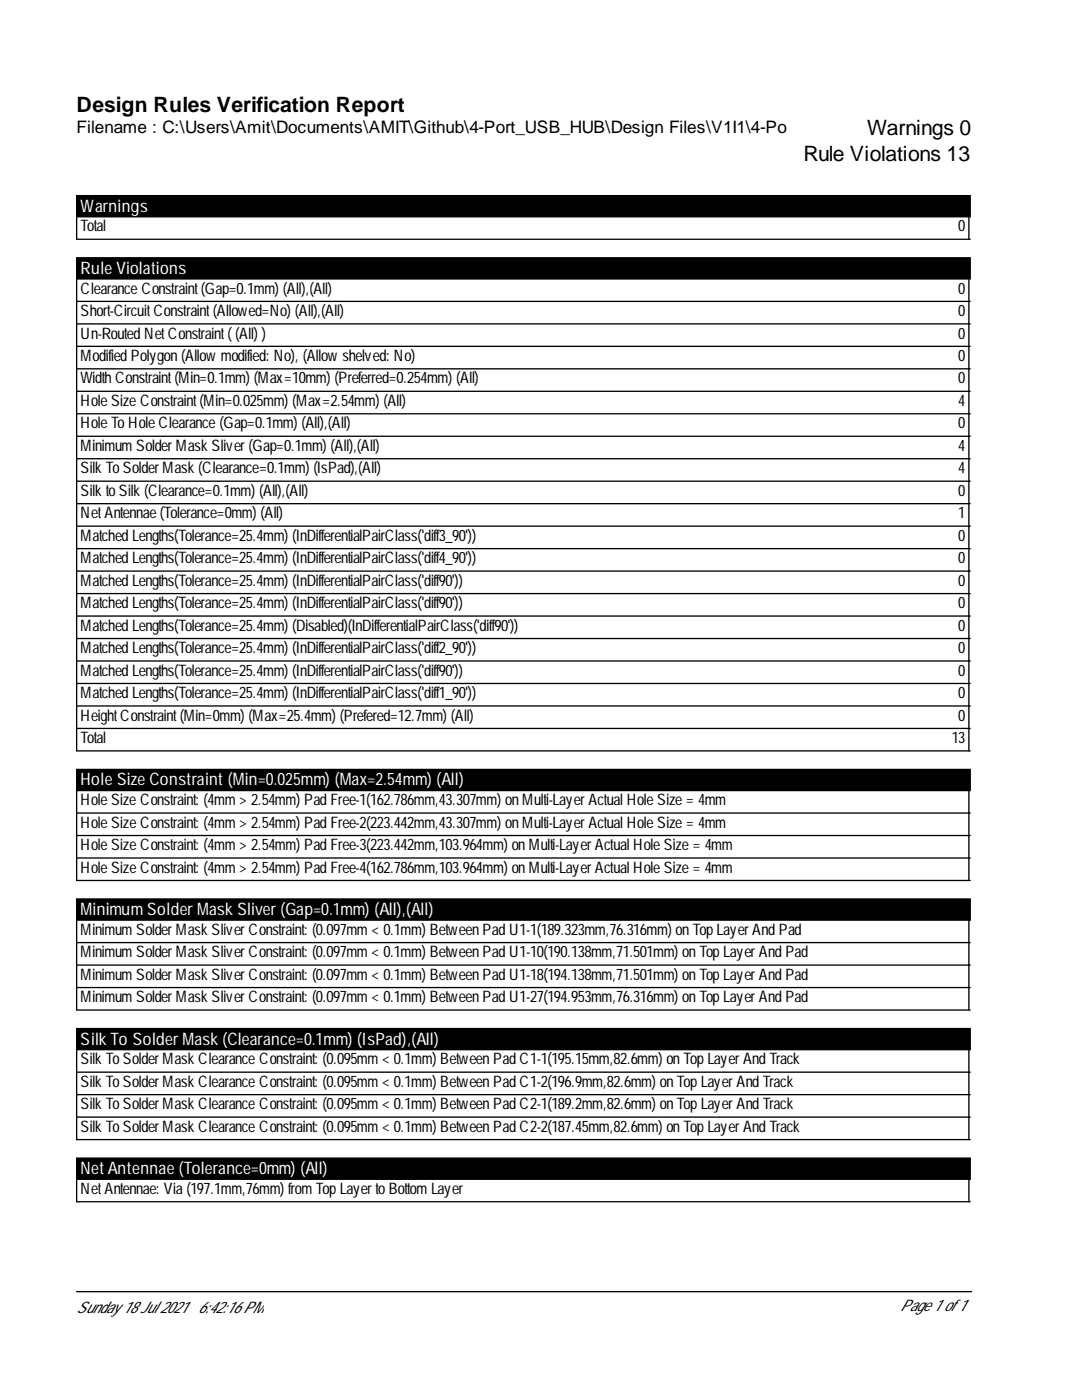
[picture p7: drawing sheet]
<svg xmlns="http://www.w3.org/2000/svg" width="216mm" height="279mm" viewBox="0 0 216 279" stroke-linecap="round" stroke-linejoin="round" font-family="sans-serif">
<defs><g id="words">
<g font-size="4.2">
<text x="15.3" y="22.3">Design Rules Verification Report</text>
<text x="173" y="27">Warnings 0</text>
<text x="160.4" y="32">Rule Violations 13</text>
</g>
<text font-size="3.4" x="15.3" y="26.6">Filename : C:\Users\Amit\Documents\AMIT\Github\4-Port_USB_HUB\Design Files\V1I1\4-Po</text>
<g font-size="3.4" fill="#fff">
<text x="16.1" y="42.2">Warnings</text>
<text x="16.1" y="54.6">Rule Violations</text>
<text x="16.1" y="156.8">Hole Size Constraint(Min=0.025mm) (Max=2.54mm) (All)</text>
<text x="16.1" y="182.6">MinimumSolderMask Sliver(Gap=0.1mm) (All),(All)</text>
<text x="16.1" y="208.5">Silk To SolderMask (Clearance=0.1mm) (IsPad),(All)</text>
<text x="16.1" y="234.3">NetAntennae (Tolerance=0mm) (All)</text>
</g>
<g font-size="3.2">
<text x="16.1" y="46.2">Total</text>
<text x="191.2" y="46.2">0</text>
<text x="16.1" y="58.6">ClearanceConstraint(Gap=0.1mm) (All),(All)</text>
<text x="191.2" y="58.6">0</text>
<text x="16.1" y="63.1">Short-CircuitConstraint(Allowed=No) (All),(All)</text>
<text x="191.2" y="63.1">0</text>
<text x="16.1" y="67.6">Un-RoutedNetConstraint((All) )</text>
<text x="191.2" y="67.6">0</text>
<text x="16.1" y="72">ModifiedPolygon(Allowmodified: No), (Allowshelved: No)</text>
<text x="16.1" y="76.5">WidthConstraint(Min=0.1mm) (Max=10mm) (Preferred=0.254mm) (All)</text>
<text x="191.2" y="72">0</text>
<text x="191.2" y="76.5">0</text>
<text x="16.1" y="81">HoleSizeConstraint(Min=0.025mm) (Max=2.54mm) (All)</text>
<text x="191.2" y="81">4</text>
<text x="16.1" y="85.5">HoleToHoleClearance(Gap=0.1mm) (All),(All)</text>
<text x="16.1" y="90">MinimumSolderMaskSliver(Gap=0.1mm) (All),(All)</text>
<text x="191.2" y="85.5">0</text>
<text x="191.2" y="90">4</text>
<text x="16.1" y="94.5">SilkToSolderMask(Clearance=0.1mm) (IsPad),(All)</text>
<text x="191.2" y="94.5">4</text>
<text x="16.1" y="99">SilktoSilk(Clearance=0.1mm) (All),(All)</text>
<text x="191.2" y="99">0</text>
<text x="16.1" y="103.4">NetAntennae(Tolerance=0mm) (All)</text>
<text x="16.1" y="107.9">MatchedLengths(Tolerance=25.4mm) (InDifferentialPairClass('diff3_90'))</text>
<text x="191.2" y="103.4">1</text>
<text x="191.2" y="107.9">0</text>
<text x="16.1" y="112.4">MatchedLengths(Tolerance=25.4mm) (InDifferentialPairClass('diff4_90'))</text>
<text x="191.2" y="112.4">0</text>
<text x="16.1" y="116.9">MatchedLengths(Tolerance=25.4mm) (InDifferentialPairClass('diff90'))</text>
<text x="191.2" y="116.9">0</text>
<text x="16.1" y="121.4">MatchedLengths(Tolerance=25.4mm) (InDifferentialPairClass('diff90'))</text>
<text x="16.1" y="125.9">MatchedLengths(Tolerance=25.4mm) (Disabled)(InDifferentialPairClass('diff90'))</text>
<text x="191.2" y="121.4">0</text>
<text x="191.2" y="125.9">0</text>
<text x="16.1" y="130.4">MatchedLengths(Tolerance=25.4mm) (InDifferentialPairClass('diff2_90'))</text>
<text x="191.2" y="130.4">0</text>
<text x="16.1" y="134.8">MatchedLengths(Tolerance=25.4mm) (InDifferentialPairClass('diff90'))</text>
<text x="191.2" y="134.8">0</text>
<text x="16.1" y="139.3">MatchedLengths(Tolerance=25.4mm) (InDifferentialPairClass('diff1_90'))</text>
<text x="16.1" y="143.8">HeightConstraint(Min=0mm) (Max=25.4mm) (Prefered=12.7mm) (All)</text>
<text x="191.2" y="139.3">0</text>
<text x="191.2" y="143.8">0</text>
<text x="16.1" y="148.3">Total</text>
<text x="189.9" y="148.3">13</text>
<text x="16.1" y="160.7">HoleSizeConstraint: (4mm&gt; 2.54mm) PadFree-1(162.786mm,43.307mm) onMulti-LayerActual HoleSize= 4mm</text>
<text x="16.1" y="165.2">HoleSizeConstraint: (4mm&gt; 2.54mm) PadFree-2(223.442mm,43.307mm) onMulti-LayerActual HoleSize= 4mm</text>
<text x="16.1" y="169.7">HoleSizeConstraint: (4mm&gt; 2.54mm) PadFree-3(223.442mm,103.964mm) onMulti-LayerActual HoleSize= 4mm</text>
<text x="16.1" y="174.2">HoleSizeConstraint: (4mm&gt; 2.54mm) PadFree-4(162.786mm,103.964mm) onMulti-LayerActual HoleSize= 4mm</text>
<text x="16.1" y="186.6">MinimumSolderMaskSliverConstraint: (0.097mm&lt; 0.1mm) BetweenPadU1-1(189.323mm,76.316mm) onTopLayerAndPad</text>
<text x="16.1" y="191">MinimumSolderMaskSliverConstraint: (0.097mm&lt; 0.1mm) BetweenPadU1-10(190.138mm,71.501mm) onTopLayerAndPad</text>
<text x="16.1" y="195.5">MinimumSolderMaskSliverConstraint: (0.097mm&lt; 0.1mm) BetweenPadU1-18(194.138mm,71.501mm) onTopLayerAndPad</text>
<text x="16.1" y="200">MinimumSolderMaskSliverConstraint: (0.097mm&lt; 0.1mm) BetweenPadU1-27(194.953mm,76.316mm) onTopLayerAndPad</text>
<text x="16.1" y="212.4">SilkToSolderMaskClearanceConstraint: (0.095mm&lt; 0.1mm) BetweenPadC1-1(195.15mm,82.6mm) onTopLayerAndTrack</text>
<text x="16.1" y="216.9">SilkToSolderMaskClearanceConstraint: (0.095mm&lt; 0.1mm) BetweenPadC1-2(196.9mm,82.6mm) onTopLayerAndTrack</text>
<text x="16.1" y="221.4">SilkToSolderMaskClearanceConstraint: (0.095mm&lt; 0.1mm) BetweenPadC2-1(189.2mm,82.6mm) onTopLayerAndTrack</text>
<text x="16.1" y="225.9">SilkToSolderMaskClearanceConstraint: (0.095mm&lt; 0.1mm) BetweenPadC2-2(187.45mm,82.6mm) onTopLayerAndTrack</text>
<text x="16.1" y="238.3">NetAntennae: Via (197.1mm,76mm) fromTopLayertoBottomLayer</text>
<text x="15.3" y="262">Sunday18Jul 2021</text>
<text x="39.6" y="262">6:42:16PM</text>
<text x="179.6" y="261.7">Page1 of1</text>
</g>
</g></defs>
<path d="M15.3 39h178.3v4.3h-178.3zM15.3 51.4h178.3v4.3h-178.3zM15.3 153.6h178.3v4.2h-178.3zM15.3 179.4h178.3v4.2h-178.3zM15.3 205.3h178.3v4.2h-178.3zM15.3 231.1h178.3v4.2h-178.3z" fill="#000" stroke="#000" stroke-width=".26"/>
<g fill="none" stroke="#000" stroke-width=".26">
<path d="M15.3 43.3v4.5h178.3M15.3 55.7v94.2h178.3M193.3 43.3v4.5M193.3 55.7v94.2M15.3 60.2h178.3M15.3 64.6h178.3M15.3 69.1h178.3M15.3 73.6h178.3M15.3 78.1h178.3M15.3 82.6h178.3M15.3 87.1h178.3M15.3 91.5h178.3"/>
<path d="M15.3 96h178.3M15.3 100.5h178.3M15.3 105h178.3M15.3 109.5h178.3M15.3 114h178.3M15.3 118.5h178.3M15.3 122.9h178.3M15.3 127.4h178.3M15.3 131.9h178.3M15.3 136.4h178.3M15.3 157.8v17.9h178.3M15.3 140.9h178.3"/>
<path d="M15.3 145.4h178.3M193.3 157.8v17.9M15.3 162.3h178.3M15.3 166.7h178.3M15.3 171.2h178.3M15.3 183.6v18h178.3M15.3 188.1h178.3M15.3 192.6h178.3M15.3 197.1h178.3M193.3 183.6v18M15.3 209.5v17.9h178.3M15.3 214h178.3"/>
<path d="M15.3 218.5h178.3M193.3 209.5v17.9M15.3 235.3v4.5h178.3M15.3 222.9h178.3M193.3 235.3v4.5M15.3 257.8h178.6"/>
</g>
<use href="#words"/>
</svg>
